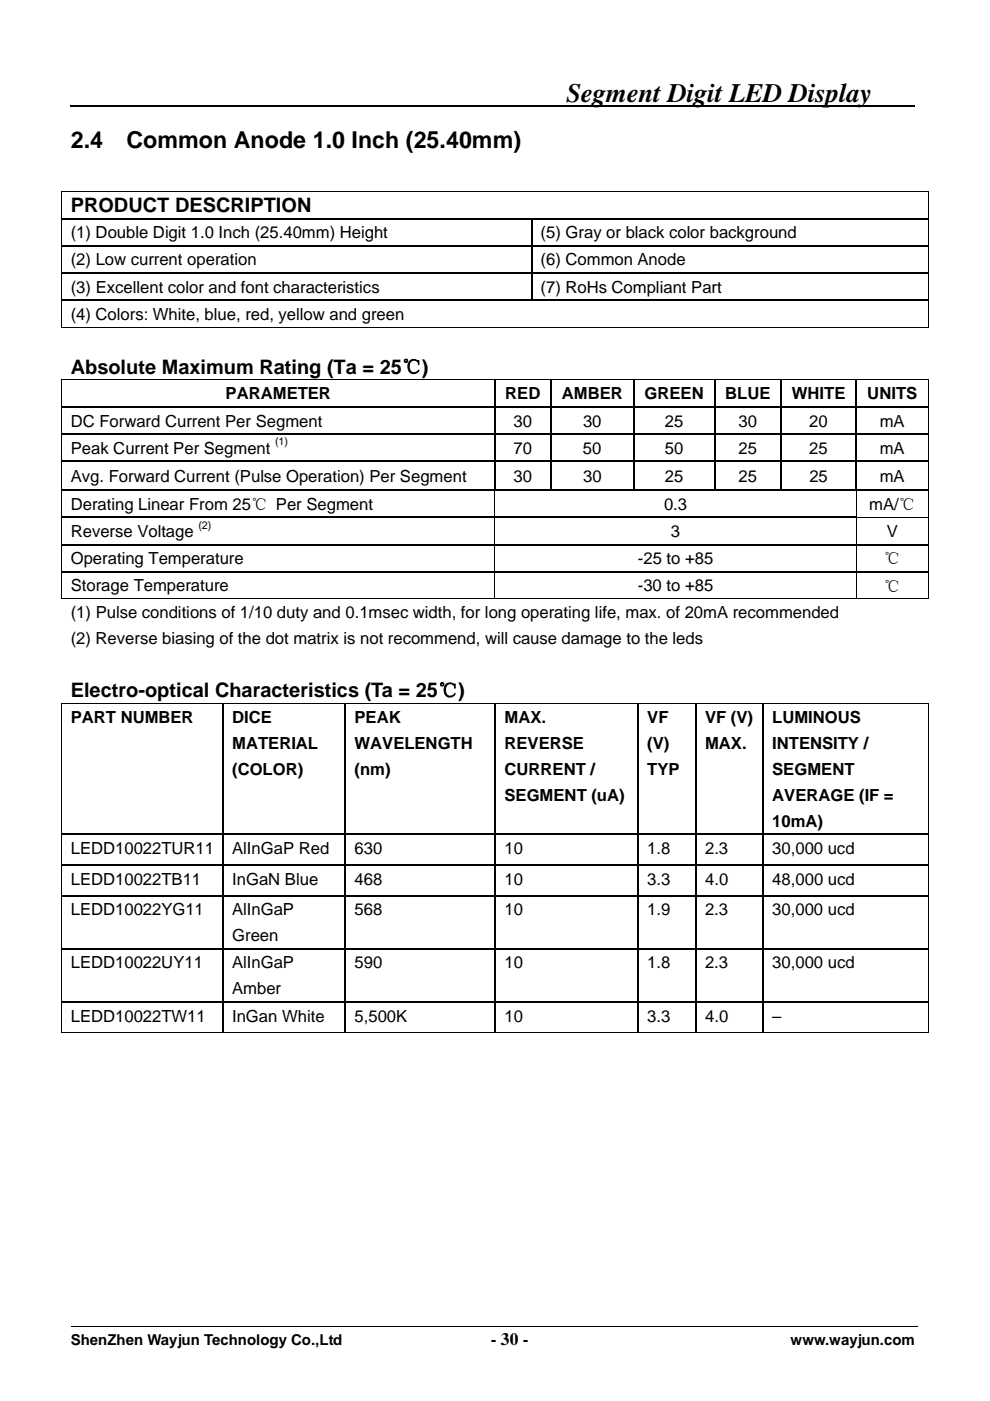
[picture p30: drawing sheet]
<svg xmlns="http://www.w3.org/2000/svg" width="210mm" height="297mm" viewBox="0 0 210 297" stroke-linecap="round" stroke-linejoin="round" font-family="sans-serif">
<defs><g id="words">
<text font-size="5.7" x="120.1" y="21.5">Segment Digit LED Display</text>
<g font-size="4.9">
<text x="15" y="31.4">2.4</text>
<text x="26.8" y="31.4">Common Anode 1.0 Inch (25.40mm)</text>
</g>
<g font-size="4.2">
<text x="15" y="45">PRODUCT DESCRIPTION</text>
<text x="15" y="79.2">Absolute Maximum Rating (Ta = 25℃)</text>
<text x="15" y="147.8">Electro-optical Characteristics (Ta = 25℃)</text>
</g>
<text font-size="3.7" x="104.1" y="285.1">- 30 -</text>
<g font-size="3.5">
<text x="15" y="50.5">(1) Double Digit 1.0 Inch (25.40mm) Height</text>
<text x="114.7" y="50.5">(5) Gray or black color background</text>
<text x="15" y="56.3">(2) Low current operation</text>
<text x="114.7" y="56.3">(6) Common Anode</text>
<text x="15" y="62">(3) Excellent color and font characteristics</text>
<text x="114.7" y="62">(7) RoHs Compliant Part</text>
<text x="15" y="67.8">(4) Colors: White, blue, red, yellow and green</text>
<text x="47.9" y="84.7">PARAMETER</text>
<text x="107.2" y="84.7">RED</text>
<text x="119.1" y="84.7">AMBER</text>
<text x="136.7" y="84.7">GREEN</text>
<text x="153.8" y="84.7">BLUE</text>
<text x="167.9" y="84.7">WHITE</text>
<text x="184" y="84.7">UNITS</text>
<text x="15" y="90.4">DC Forward Current Per Segment</text>
<text x="108.9" y="90.4">30</text>
<text x="123.7" y="90.4">30</text>
<text x="141" y="90.4">25</text>
<text x="156.7" y="90.4">30</text>
<text x="171.7" y="90.4">20</text>
<text x="186.6" y="90.4">mA</text>
<text x="15" y="96.2">Peak Current Per Segment</text>
<text x="108.9" y="96.2">70</text>
<text x="123.7" y="96.2">50</text>
<text x="141" y="96.2">50</text>
<text x="156.6" y="96.2">25</text>
<text x="171.7" y="96.2">25</text>
<text x="186.6" y="96.2">mA</text>
<text x="15" y="102.1">Avg. Forward Current (Pulse Operation) Per Segment</text>
<text x="108.9" y="102.1">30</text>
<text x="123.7" y="102.1">30</text>
<text x="141" y="102.1">25</text>
<text x="156.7" y="102.1">25</text>
<text x="171.7" y="102.1">25</text>
<text x="186.6" y="102.1">mA</text>
<text x="15" y="108.1">Derating Linear From 25℃ Per Segment</text>
<text x="15" y="113.9">Reverse Voltage</text>
<text x="140.8" y="108.1">0.3</text>
<text x="142.3" y="113.9">3</text>
<text x="184.4" y="108.1">mA/℃</text>
<text x="188.1" y="113.9">V</text>
<text x="15" y="119.6">Operating Temperature</text>
<text x="135.3" y="119.6">-25 to +85</text>
<text x="187.5" y="119.6">℃</text>
<text x="15" y="125.4">Storage Temperature</text>
<text x="135.3" y="125.4">-30 to +85</text>
<text x="187.5" y="125.4">℃</text>
<text x="15" y="131">(1) Pulse conditions of 1/10 duty and 0.1msec width, for long operating life, max. of 20mA recommended</text>
<text x="15" y="136.5">(2) Reverse biasing of the dot matrix is not recommend, will cause damage to the leds</text>
<text x="15" y="153.3">PART NUMBER</text>
<text x="49.2" y="153.3">DICE</text>
<text x="75.2" y="153.3">PEAK</text>
<text x="107" y="153.3">MAX.</text>
<text x="137.3" y="153.3">VF</text>
<text x="149.5" y="153.3">VF (V)</text>
<text x="163.8" y="153.3">LUMINOUS</text>
<text x="49.2" y="158.8">MATERIAL</text>
<text x="75.2" y="158.8">WAVELENGTH</text>
<text x="107" y="158.8">REVERSE</text>
<text x="137.3" y="158.8">(V)</text>
<text x="149.5" y="158.8">MAX.</text>
<text x="163.8" y="158.8">INTENSITY /</text>
<text x="49.2" y="164.3">(COLOR)</text>
<text x="75.2" y="164.3">(nm)</text>
<text x="107" y="164.3">CURRENT /</text>
<text x="137.3" y="164.3">TYP</text>
<text x="163.8" y="164.3">SEGMENT</text>
<text x="107" y="169.8">SEGMENT (uA)</text>
<text x="163.8" y="169.8">AVERAGE (IF =</text>
<text x="163.8" y="175.3">10mA)</text>
<text x="15" y="181">LEDD10022TUR11</text>
<text x="49.2" y="181">AlInGaP Red</text>
<text x="75.2" y="181">630</text>
<text x="107" y="181">10</text>
<text x="137.3" y="181">1.8</text>
<text x="149.5" y="181">2.3</text>
<text x="163.8" y="181">30,000 ucd</text>
<text x="15" y="187.5">LEDD10022TB11</text>
<text x="49.2" y="187.5">InGaN Blue</text>
<text x="75.2" y="187.5">468</text>
<text x="107" y="187.5">10</text>
<text x="137.3" y="187.5">3.3</text>
<text x="149.6" y="187.5">4.0</text>
<text x="163.8" y="187.5">48,000 ucd</text>
<text x="15" y="194.1">LEDD10022YG11</text>
<text x="49.2" y="194.1">AlInGaP</text>
<text x="75.2" y="194.1">568</text>
<text x="107" y="194.1">10</text>
<text x="137.3" y="194.1">1.9</text>
<text x="149.5" y="194.1">2.3</text>
<text x="163.8" y="194.1">30,000 ucd</text>
<text x="49.2" y="199.6">Green</text>
<text x="15" y="205.3">LEDD10022UY11</text>
<text x="49.2" y="205.3">AlInGaP</text>
<text x="75.2" y="205.3">590</text>
<text x="107" y="205.3">10</text>
<text x="137.3" y="205.3">1.8</text>
<text x="149.5" y="205.3">2.3</text>
<text x="163.8" y="205.3">30,000 ucd</text>
<text x="49.2" y="210.8">Amber</text>
<text x="15" y="216.6">LEDD10022TW11</text>
<text x="49.2" y="216.6">InGan White</text>
<text x="75.2" y="216.6">5,500K</text>
<text x="107" y="216.6">10</text>
<text x="137.3" y="216.6">3.3</text>
<text x="149.6" y="216.6">4.0</text>
<text x="163.8" y="216.6">–</text>
</g>
<g font-size="3.2">
<text x="15" y="285.1">ShenZhen Wayjun Technology Co.,Ltd</text>
<text x="167.7" y="285.1">www.wayjun.com</text>
</g>
<g font-size="2.3">
<text x="58.3" y="94.4">(1)</text>
<text x="42.1" y="112.1">(2)</text>
</g>
</g></defs>
<path d="M15 22.4h179.1" fill="none" stroke="#000" stroke-width=".4"/>
<g fill="none" stroke="#000" stroke-width=".21">
<path d="M13 40.6h184M13.1 40.7v5.5M13.1 46.5v5.5M13.1 52.3v5.5M13.1 58v5.5M196.9 40.7v5.5M196.9 46.5v5.5M196.9 52.3v5.5M196.9 58v5.5M13 69.4h183.8M13.1 63.8v5.7M196.9 63.8v5.7"/>
<path d="M13 80.6h184M13.1 80.6v5.6M13.1 86.4v5.5M13.1 92.2v5.5M13.1 98v5.8M196.9 80.6v5.6M196.9 86.4v5.5M196.9 92.2v5.5M196.9 98v5.8M13.1 104.1v5.5M13.1 109.9v5.4M13.1 115.6v5.5"/>
<path d="M105 104.1v5.5M105 109.9v5.4M105 115.6v5.5M181.6 104.1v5.5M181.6 109.9v5.4M181.6 115.6v5.5M181.7 109.7h15.1M196.9 104.1v5.5M196.9 109.9v5.4M196.9 115.6v5.5M13 127h91.9M13.1 121.4v5.6"/>
<path d="M105 121.4v5.6M105.1 127h76.4M181.6 121.4v5.6M181.7 127h15.1M196.9 121.4v5.6M13 149.1h184M13.1 149.2v27.6M196.9 149.2v27.6M13.1 177v6.3M196.9 177v6.3M13.1 183.5v6.3M13.1 190.1v10.9"/>
<path d="M196.9 183.5v6.3M196.9 190.1v10.9M13 218.9h183.8M13.1 201.3v11M13.1 212.6v6.4M196.9 201.3v11M196.9 212.6v6.4M15 281.3h179.6"/>
</g>
<g fill="#000">
<path d="M13 40.6h.2v.1h-.2zM13 46.2h.2v.3h-.2zM13 52h.2v.3h-.2zM13 57.8h.2v.2h-.2zM112.6 46.2h.3v.3h-.3zM112.6 52h.3v.3h-.3zM112.6 57.8h.3v.2h-.3zM196.8 40.6h.2v.1h-.2zM196.8 46.2h.2v.3h-.2zM196.8 52h.2v.3h-.2zM196.8 57.8h.2v.2h-.2zM13 63.5h.2v.3h-.2z"/>
<path d="M196.8 63.5h.2v.3h-.2zM196.8 69.3h.2v.2h-.2zM13 80.5h.2v.1h-.2zM13 86.2h.2v.2h-.2zM13 91.9h.2v.3h-.2zM13 97.7h.2v.3h-.2zM104.9 86.2h.2v.2h-.2zM104.9 91.9h.2v.3h-.2zM104.9 97.7h.2v.3h-.2zM116.7 86.2h.2v.2h-.2zM116.7 91.9h.2v.3h-.2zM116.7 97.7h.2v.3h-.2z"/>
<path d="M134.3 86.2h.3v.2h-.3zM134.3 91.9h.3v.3h-.3zM134.3 97.7h.3v.3h-.3zM151.5 86.2h.2v.2h-.2zM151.5 91.9h.2v.3h-.2zM151.5 97.7h.2v.3h-.2zM165.5 86.2h.3v.2h-.3zM165.5 91.9h.3v.3h-.3zM165.5 97.7h.3v.3h-.3zM181.5 86.2h.2v.2h-.2zM181.5 91.9h.2v.3h-.2zM181.5 97.7h.2v.3h-.2z"/>
<path d="M196.8 80.5h.2v.1h-.2zM196.8 86.2h.2v.2h-.2zM196.8 91.9h.2v.3h-.2zM196.8 97.7h.2v.3h-.2zM13 103.8h.2v.3h-.2zM13 109.6h.2v.3h-.2zM13 115.3h.2v.3h-.2zM104.9 104.1h.2zM104.9 109.8l.2 .1zM104.9 115.6h.2zM181.5 104.1h.2zM181.5 109.6h.2v.3h-.2z"/>
<path d="M181.5 115.6h.2zM196.8 103.8h.2v.3h-.2zM196.8 109.6h.2v.3h-.2zM196.8 115.3h.2v.3h-.2zM13 121.1h.2v.3h-.2zM104.9 121.4h.2zM181.5 121.4h.2zM196.8 121.1h.2v.3h-.2zM196.8 126.9h.2v.1h-.2zM13 149.1h.2v.1h-.2zM196.8 149.1h.2v.1h-.2zM13 176.8h.2v.2h-.2z"/>
<path d="M47.2 176.8h.3v.2h-.3zM73.2 176.8h.2v.2h-.2zM105 176.8h.2v.2h-.2zM135.3 176.8h.2v.2h-.2zM147.5 176.8h.3v.2h-.3zM161.8 176.8h.2v.2h-.2zM196.8 176.8h.2v.2h-.2zM13 183.3h.2v.2h-.2zM13 189.8h.2v.3h-.2zM47.2 183.3h.3v.2h-.3zM47.2 189.8h.3v.3h-.3zM73.2 183.3h.2v.2h-.2z"/>
<path d="M73.2 189.8h.2v.3h-.2zM105 183.3h.2v.2h-.2zM105 189.8h.2v.3h-.2zM135.3 183.3h.2v.2h-.2zM135.3 189.8h.2v.3h-.2zM147.5 183.3h.3v.2h-.3zM147.5 189.8h.3v.3h-.3zM161.8 183.3h.2v.2h-.2zM161.8 189.8h.2v.3h-.2zM196.8 183.3h.2v.2h-.2zM196.8 189.8h.2v.3h-.2zM13 201h.2v.3h-.2z"/>
<path d="M13 212.3h.2v.3h-.2zM47.2 201h.3v.3h-.3zM47.2 212.3h.3v.3h-.3zM73.2 201h.2v.3h-.2zM73.2 212.3h.2v.3h-.2zM105 201h.2v.3h-.2zM105 212.3h.2v.3h-.2zM135.3 201h.2v.3h-.2zM135.3 212.3h.2v.3h-.2zM147.5 201h.3v.3h-.3zM147.5 212.3h.3v.3h-.3zM161.8 201h.2v.3h-.2z"/>
<path d="M161.8 212.3h.2v.3h-.2zM196.8 201h.2v.3h-.2zM196.8 212.3h.2v.3h-.2zM196.8 218.8h.2v.2h-.2z"/>
</g>
<g fill="none" stroke="#000" stroke-width=".25">
<path d="M13.2 46.4h99.4M13.2 52.1h99.4M13.2 57.9h99.4M112.8 46.5v5.5M112.8 52.3v5.5M112.8 58v5.5M112.9 46.4h83.9M112.9 52.1h83.9M112.9 57.9h83.9M196.8 63.7h-183.6M13.2 86.3h91.7M13.2 92.1h91.7"/>
<path d="M13.2 97.8h91.7M105 80.6v5.6M105 86.4v5.5M105 92.2v5.5M105 98v5.8M105.1 86.3h11.6M105.1 92.1h11.6M105.1 97.8h11.6M116.8 80.6v5.6M116.8 86.4v5.5M116.8 92.2v5.5M116.8 98v5.8"/>
<path d="M116.9 86.3h17.4M116.9 92.1h17.4M116.9 97.8h17.4M134.4 80.6v5.6M134.4 86.4v5.5M134.4 92.2v5.5M134.4 98v5.8M134.6 86.3h16.9M134.6 92.1h16.9M134.6 97.8h16.9M151.6 80.6v5.6M151.6 86.4v5.5"/>
<path d="M151.6 92.2v5.5M151.6 98v5.8M151.7 86.3h13.8M151.7 92.1h13.8M151.7 97.8h13.8M165.7 80.6v5.6M165.7 86.4v5.5M165.7 92.2v5.5M165.7 98v5.8M165.8 86.3h15.7M165.8 92.1h15.7M165.8 97.8h15.7"/>
<path d="M181.6 80.6v5.6M181.6 86.4v5.5M181.6 92.2v5.5M181.6 98v5.8M181.7 86.3h15.1M181.7 92.1h15.1M181.7 97.8h15.1M13.2 103.9h183.6M13.2 109.7h168.3M13.2 115.5h183.6M13.2 121.2h183.6M47.3 149.2v27.6"/>
<path d="M73.3 149.2v27.6M105.1 149.2v27.6M135.4 149.2v27.6M147.6 149.2v27.6M161.9 149.2v27.6M13.2 176.9h34M47.3 177v6.3M47.5 176.9h25.7M73.3 177v6.3M73.4 176.9h31.6M105.1 177v6.3M105.2 176.9h30.1"/>
<path d="M135.4 177v6.3M135.5 176.9h12M147.6 177v6.3M147.8 176.9h14M161.9 177v6.3M162 176.9h34.8M13.2 183.4h34M13.2 189.9h34M47.3 183.5v6.3M47.3 190.1v10.9M47.5 183.4h25.7M47.5 189.9h25.7"/>
<path d="M73.3 183.5v6.3M73.3 190.1v10.9M73.4 183.4h31.6M73.4 189.9h31.6M105.1 183.5v6.3M105.1 190.1v10.9M105.2 183.4h30.1M105.2 189.9h30.1M135.4 183.5v6.3M135.4 190.1v10.9M135.5 183.4h12M135.5 189.9h12"/>
<path d="M147.6 183.5v6.3M147.6 190.1v10.9M147.8 183.4h14M147.8 189.9h14M161.9 183.5v6.3M161.9 190.1v10.9M162 183.4h34.8M162 189.9h34.8M13.2 201.2h34M13.2 212.4h34M47.3 201.3v11M47.3 212.6v6.2"/>
<path d="M47.5 201.2h25.7M47.5 212.4h25.7M73.3 201.3v11M73.3 212.6v6.2M73.4 201.2h31.6M73.4 212.4h31.6M105.1 201.3v11M105.1 212.6v6.2M105.2 201.2h30.1M105.2 212.4h30.1M135.4 201.3v11M135.4 212.6v6.2"/>
<path d="M135.5 201.2h12M135.5 212.4h12M147.6 201.3v11M147.6 212.6v6.2M147.8 201.2h14M147.8 212.4h14M161.9 201.3v11M161.9 212.6v6.2M162 201.2h34.8M162 212.4h34.8"/>
</g>
<use href="#words"/>
</svg>
